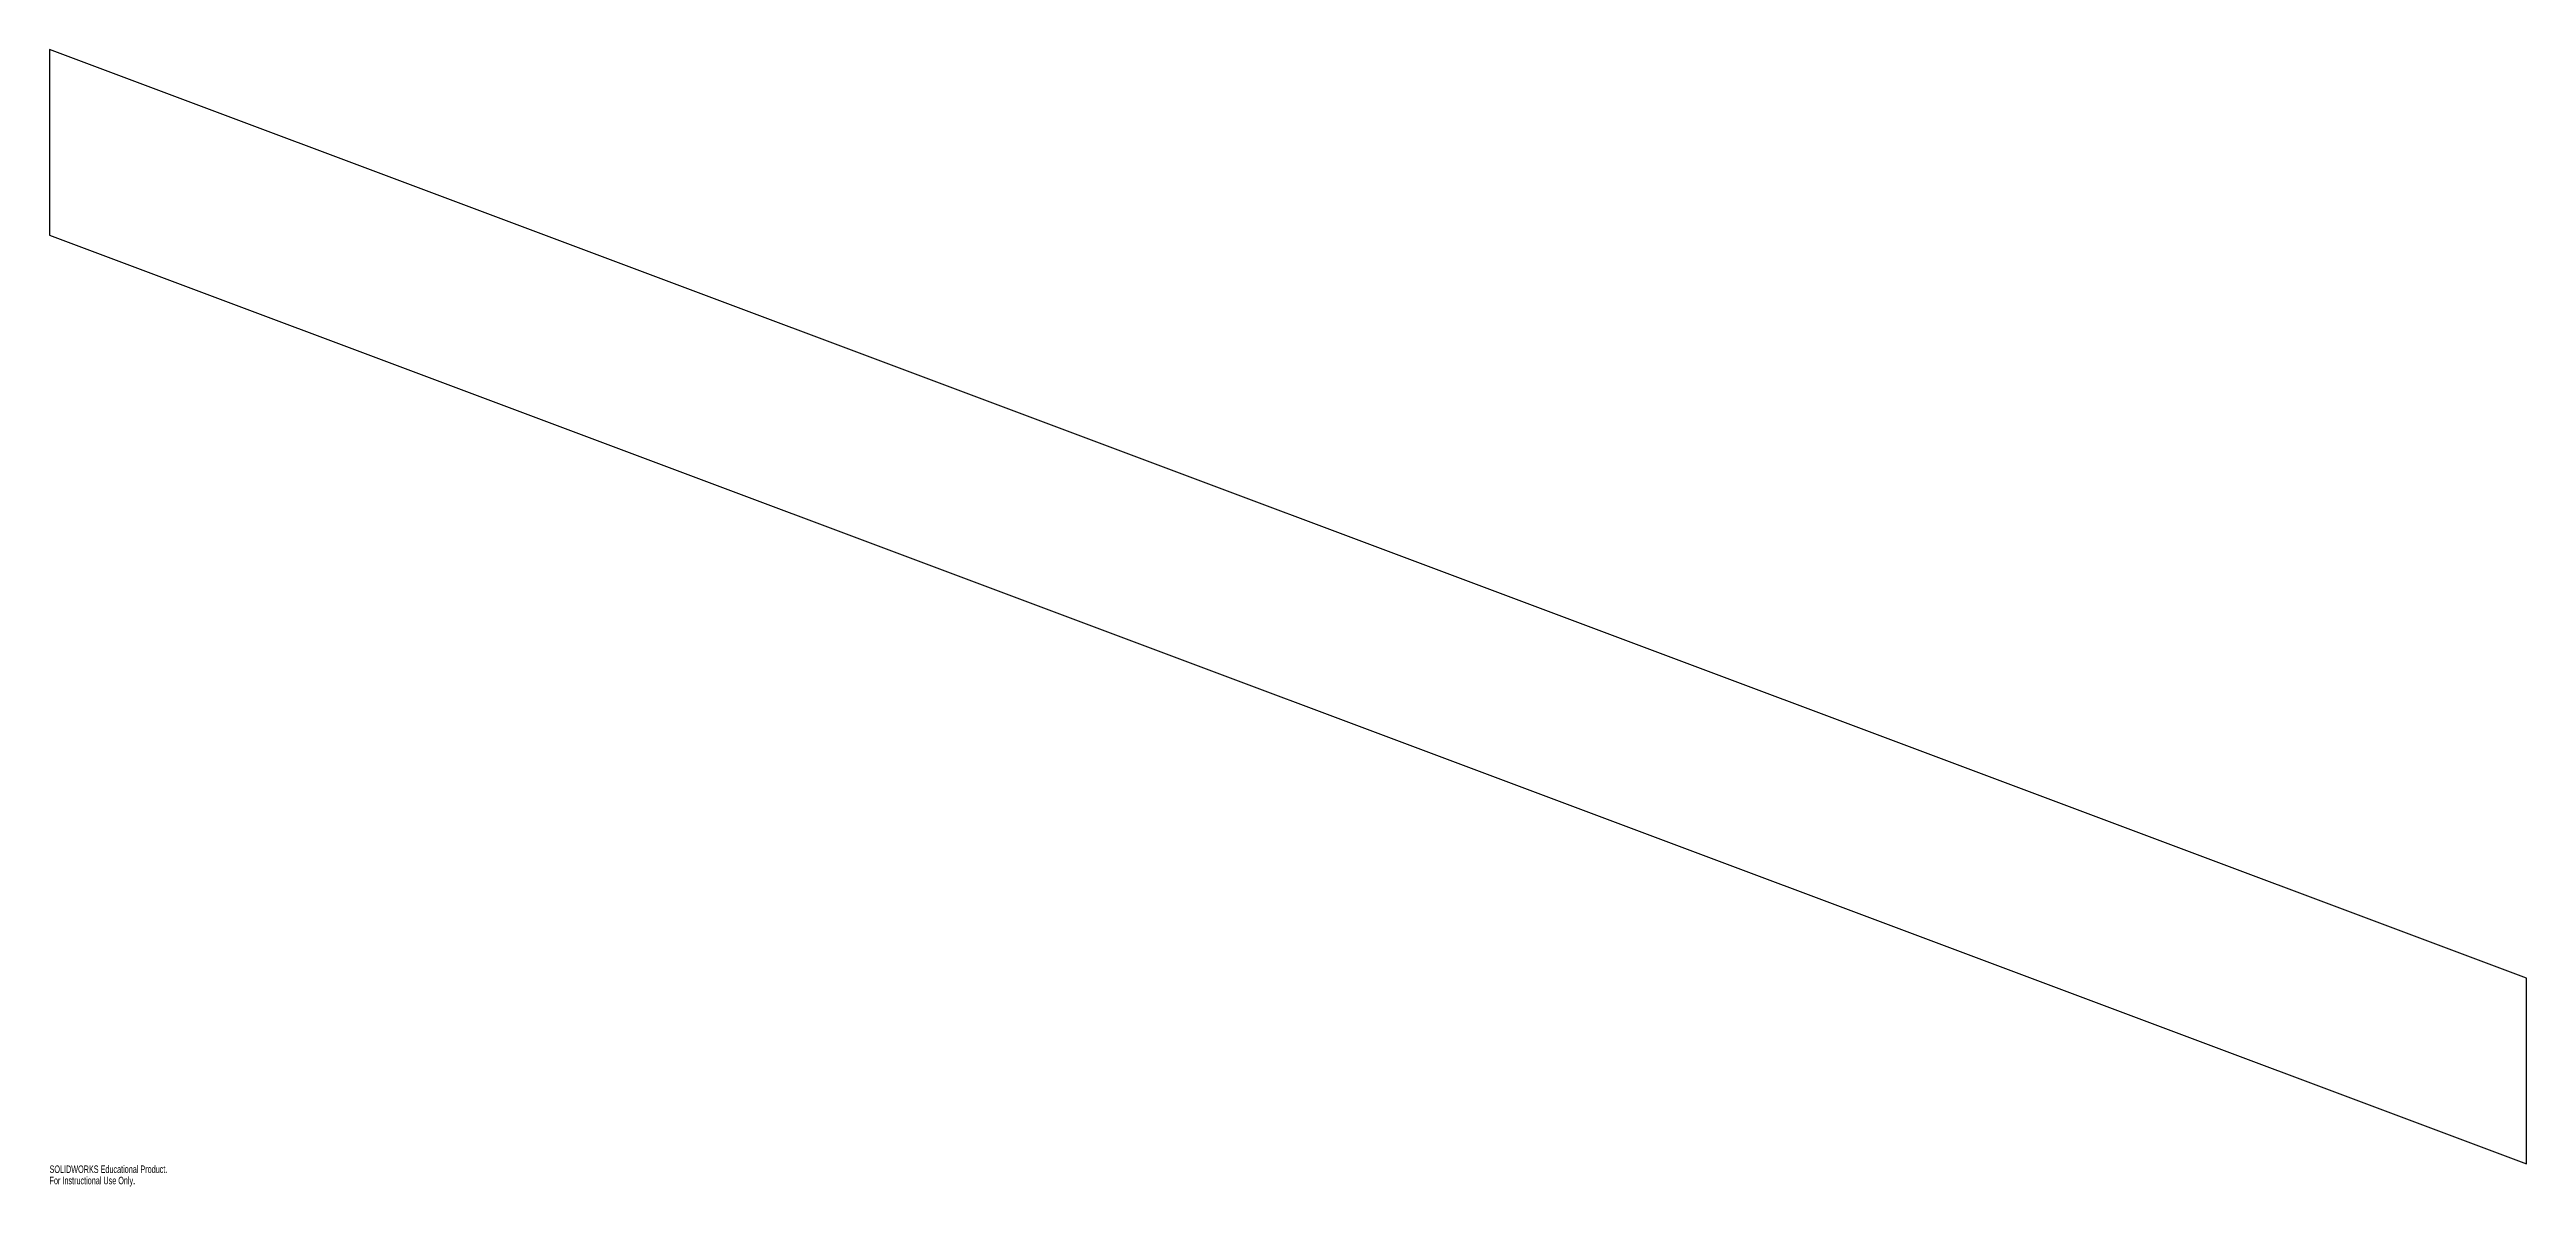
# Model space of a CAD drawing. Header units: millimetres. Extents: x 0 to 1600, y -15 to 720.
import ezdxf

# ---------------------------------------------------------------- set-up
doc = ezdxf.new("R2010")
doc.units = ezdxf.units.MM
doc.layers.add('CORTE', color=7, linetype='Continuous')
doc.layers.add('INFORMACION_NO_CORTE', color=8, linetype='Continuous')
doc.styles.add('SLDTEXTSTYLE0', font='TXT', dxfattribs={"width": 0.7})

msp = doc.modelspace()

# ---------------------------------------------------------------- linework, layer by layer
at = {"layer": 'CORTE', "color": 7, "linetype": 'Continuous', "lineweight": 25}
for p, q in [((1600, 120), (0, 720)), ((0, 720), (0, 600)), ((0, 600), (1600, 0)), ((1600, 0), (1600, 120))]:
    msp.add_line(p, q, dxfattribs=at)

# ---------------------------------------------------------------- texts
at = {"layer": 'INFORMACION_NO_CORTE', "color": 7, "linetype": 'Continuous', "char_height": 4.834, "attachment_point": 1, "style": 'SLDTEXTSTYLE0'}
for s, insert in [('SOLIDWORKS Educational Product.', (0, -1)), ('For Instructional Use Only.', (0, -8.3))]:
    msp.add_mtext(s, dxfattribs=dict(at, insert=insert))

doc.saveas('drawing.dxf')
